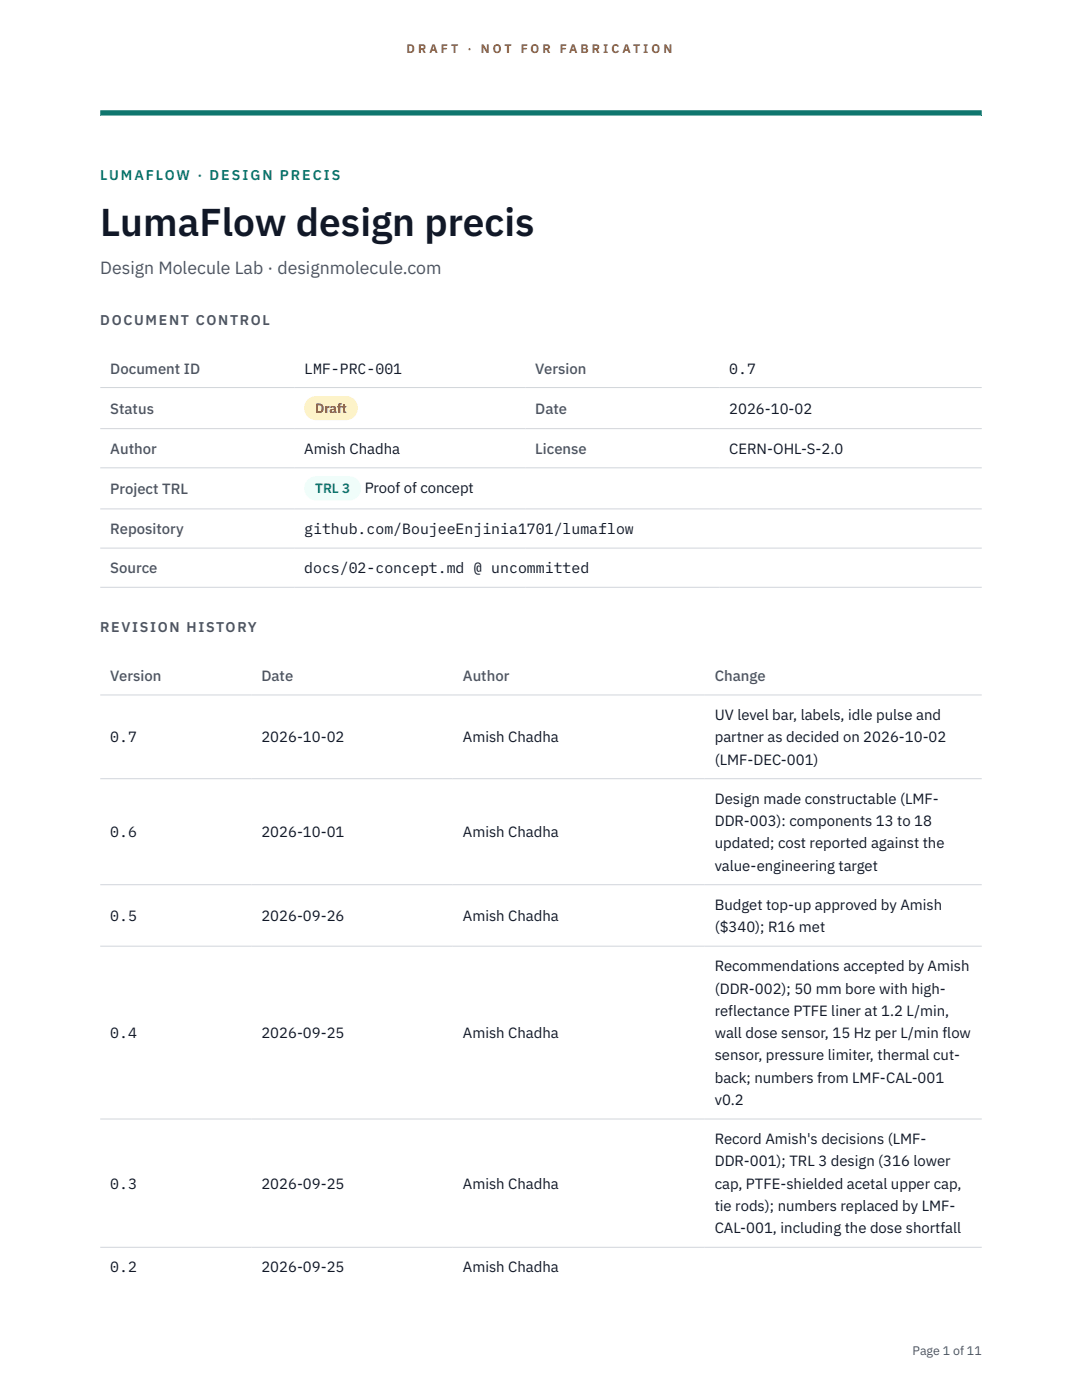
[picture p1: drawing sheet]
<svg xmlns="http://www.w3.org/2000/svg" width="216mm" height="279mm" viewBox="0 0 216 279" stroke-linecap="round" stroke-linejoin="round" font-family="sans-serif">
<defs><g id="words">
<text font-size="7.8" fill="#111827" x="20" y="47.1">LumaFlow design precis</text>
<text font-size="3.5" fill="#4b5563" x="20" y="54.6">Design Molecule Lab · designmolecule.com</text>
<g font-size="3" fill="#4b5563">
<text x="22" y="74.5">Document ID</text>
<text x="106.8" y="74.5">Version</text>
<text x="22" y="82.6">Status</text>
<text x="106.8" y="82.6">Date</text>
<text x="22" y="90.6">Author</text>
<text x="106.8" y="90.6">License</text>
<text x="22" y="98.6">Project TRL</text>
<text x="22" y="106.6">Repository</text>
<text x="22" y="114.4">Source</text>
<text x="22" y="135.9">Version</text>
<text x="52.2" y="135.9">Date</text>
<text x="92.4" y="135.9">Author</text>
<text x="142.6" y="135.9">Change</text>
</g>
<g font-size="3" fill="#111827">
<text x="60.7" y="74.5">LMF-PRC-001</text>
<text x="145.5" y="74.5">0.7</text>
<text x="145.5" y="82.6">2026-10-02</text>
<text x="60.7" y="90.6">Amish Chadha</text>
<text x="145.5" y="90.6">CERN-OHL-S-2.0</text>
<text x="72.8" y="98.5">Proof of concept</text>
<text x="60.7" y="106.6">github.com/BoujeeEnjinia1701/lumaflow</text>
<text x="60.7" y="114.4">docs/02-concept.md @ uncommitted</text>
<text x="142.6" y="143.7">UV level bar, labels, idle pulse and</text>
<text x="22" y="148.2">0.7</text>
<text x="52.2" y="148.2">2026-10-02</text>
<text x="92.4" y="148.2">Amish Chadha</text>
<text x="142.6" y="148.2">partner as decided on 2026-10-02</text>
<text x="142.6" y="152.6">(LMF-DEC-001)</text>
<text x="142.6" y="160.4">Design made constructable (LMF-</text>
<text x="22" y="167.1">0.6</text>
<text x="52.2" y="167.1">2026-10-01</text>
<text x="92.4" y="167.1">Amish Chadha</text>
<text x="142.6" y="164.9">DDR-003): components 13 to 18</text>
<text x="142.6" y="169.3">updated; cost reported against the</text>
<text x="142.6" y="173.8">value-engineering target</text>
<text x="22" y="183.8">0.5</text>
<text x="52.2" y="183.8">2026-09-26</text>
<text x="92.4" y="183.8">Amish Chadha</text>
<text x="142.6" y="181.6">Budget top-up approved by Amish</text>
<text x="142.6" y="186">($340); R16 met</text>
<text x="142.6" y="193.9">Recommendations accepted by Amish</text>
<text x="142.6" y="198.3">(DDR-002); 50 mm bore with high-</text>
<text x="142.6" y="202.7">reflectance PTFE liner at 1.2 L/min,</text>
<text x="22" y="207.2">0.4</text>
<text x="52.2" y="207.2">2026-09-25</text>
<text x="92.4" y="207.2">Amish Chadha</text>
<text x="142.6" y="207.2">wall dose sensor, 15 Hz per L/min flow</text>
<text x="142.6" y="211.6">sensor, pressure limiter, thermal cut-</text>
<text x="142.6" y="216.1">back; numbers from LMF-CAL-001</text>
<text x="142.6" y="220.5">v0.2</text>
<text x="142.6" y="228.3">Record Amish's decisions (LMF-</text>
<text x="142.6" y="232.8">DDR-001); TRL 3 design (316 lower</text>
<text x="22" y="237.2">0.3</text>
<text x="52.2" y="237.2">2026-09-25</text>
<text x="92.4" y="237.2">Amish Chadha</text>
<text x="142.6" y="237.2">cap, PTFE-shielded acetal upper cap,</text>
<text x="142.6" y="241.7">tie rods); numbers replaced by LMF-</text>
<text x="142.6" y="246.1">CAL-001, including the dose shortfall</text>
<text x="22" y="253.9">0.2</text>
<text x="52.2" y="253.9">2026-09-25</text>
<text x="92.4" y="253.9">Amish Chadha</text>
</g>
<text font-size="2.8" fill="#0f766e" x="20" y="36">LUMAFLOW · DESIGN PRECIS</text>
<g font-size="2.8" fill="#4b5563">
<text x="20" y="64.8">DOCUMENT CONTROL</text>
<text x="20" y="126.2">REVISION HISTORY</text>
</g>
<text font-size="2.7" fill="#92400e" x="62.9" y="82.5">Draft</text>
<text font-size="2.7" fill="#0f766e" x="62.9" y="98.5">TRL 3</text>
<g font-size="2.5" fill="#b45309">
<text x="81.1" y="10.5">D R A F T</text>
<text x="93.3" y="10.5">·</text>
<text x="95.9" y="10.5">N O T</text>
<text x="103.9" y="10.5">F O R</text>
<text x="111.7" y="10.5">F A B R I C A T I O N</text>
</g>
<text font-size="2.5" fill="#4b5563" x="182.1" y="270.3">Page 1 of 11</text>
</g></defs>
<path d="M20 23.1h175.9zM20 22h175.9v1.1h-175.9z" fill-rule="evenodd" fill="#0f766e"/>
<path d="M20 77.3h175.9M20 85.5h175.9M20 93.4h175.9M20 101.6h175.9M20 109.4h175.9M20 117.2h175.9M20 138.7h175.9M20 155.4h175.9M20 176.6h175.9M20 188.8h175.9M20 223.3h175.9M20 248.9h175.9" fill="none" stroke="#d1d5db" stroke-width=".2"/>
<path d="M60.7 79h10.7v4.9h-10.7z" fill="#fef3c7"/>
<path d="M60.7 95.1h11.4v4.8h-11.4z" fill="#f0fdfa"/>
<use href="#words"/>
</svg>
